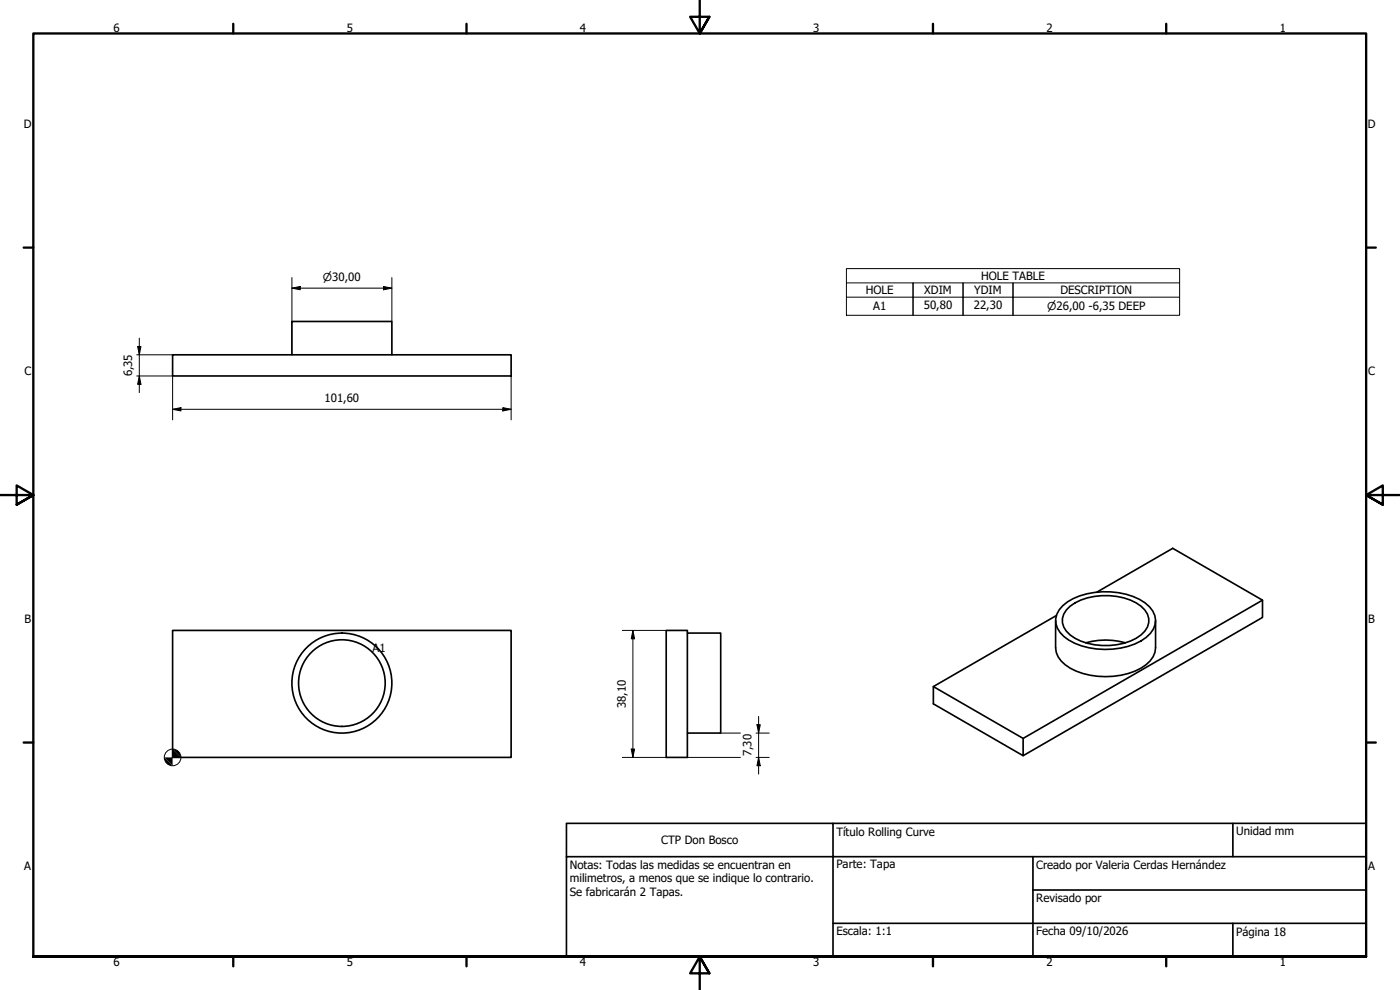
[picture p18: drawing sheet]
<svg xmlns="http://www.w3.org/2000/svg" width="420mm" height="297mm" viewBox="0 0 420 297" stroke-linecap="round" stroke-linejoin="round" font-family="sans-serif">
<defs><g id="words">
<g font-size="3.4">
<text x="34.1" y="9.6">6</text>
<text x="104.1" y="9.6">5</text>
<text x="174.1" y="9.6">4</text>
<text x="244.1" y="9.6">3</text>
<text x="314.1" y="9.6">2</text>
<text x="384.1" y="9.6">1</text>
<text x="7.2" y="38.4">D</text>
<text x="410.5" y="38.4">D</text>
<text x="294.4" y="84">HOLE TABLE</text>
<text x="259.8" y="88.3">HOLE</text>
<text x="277.4" y="88.3">XDIM</text>
<text x="292.4" y="88.3">YDIM</text>
<text x="318.2" y="88.3">DESCRIPTION</text>
<text x="262" y="93.1">A1</text>
<text x="277.2" y="92.8">50,80</text>
<text x="292.2" y="92.8">22,30</text>
<text x="7.3" y="112.7">C</text>
<text x="39.7" y="113" transform="rotate(-90 39.7 113)">6,35</text>
<text x="410.6" y="112.7">C</text>
<text x="97.4" y="120.7">101,60</text>
<text x="7.3" y="186.9">B</text>
<text x="410.6" y="186.9">B</text>
<text x="111.8" y="195.8">A1</text>
<text x="187.8" y="212.5" transform="rotate(-90 187.8 212.5)">38,10</text>
<text x="225.5" y="226.9" transform="rotate(-90 225.5 226.9)">7,30</text>
<text x="251" y="250.9">Título Rolling Curve</text>
<text x="371" y="250.7">Unidad mm</text>
<text x="198.4" y="253.3">CTP Don Bosco</text>
<text x="7.3" y="261.2">A</text>
<text x="171" y="260.6">Notas: Todas las medidas se encuentran en</text>
<text x="251" y="260.5">Parte: Tapa</text>
<text x="311" y="260.9">Creado por Valeria Cerdas Hernández</text>
<text x="410.6" y="261.2">A</text>
<text x="171" y="264.8">milimetros, a menos que se indique lo contrario.</text>
<text x="171" y="268.9">Se fabricarán 2 Tapas.</text>
<text x="311" y="270.6">Revisado por</text>
<text x="251" y="280.7">Escala: 1:1</text>
<text x="311" y="280.7">Fecha 09/10/2026</text>
<text x="371" y="280.9">Página 18</text>
<text x="34.1" y="289.9">6</text>
<text x="104.1" y="289.9">5</text>
<text x="174.1" y="289.9">4</text>
<text x="244.1" y="289.9">3</text>
<text x="314.1" y="289.9">2</text>
<text x="384.1" y="289.9">1</text>
</g>
<g font-size="3.3">
<text x="96.9" y="84.3">⌀30,00</text>
<text x="314.3" y="93.1">⌀26,00 -6,35 DEEP</text>
</g>
</g></defs>
<!-- layer: Visible (ISO) -->
<g fill="none" stroke="#000" stroke-width=".5">
<path d="M51.8 106.5h101.6v6.3h-101.6zM87.6 106.5v-10h30v10M329.2 177.7l22.8-13.2 26.9 15.6v5.2l-71.8 41.4M51.8 189.2h101.6v38.1h-101.6zM199.9 189.2h6.4v38.1h-6.4zM206.3 190h10v30h-10M316.8 186.2v8.2a8.5 8.5 0 0 0 6.2 7 22.9 22.9 0 0 0 20.9-1.9 6.6 6.6 0 0 0 2.9-5.1v-8.2M319 181.7a21.4 21.4 0 0 1 19-3.4 11.5 11.5 0 0 1 8.6 6.3 5.9 5.9 0 0 1-2.6 6.7 22.4 22.4 0 0 1-19.4 2.5 10.1 10.1 0 0 1-7.7-6.7 5.9 5.9 0 0 1 2.1-5.4zM321.2 181.9a19.3 19.3 0 0 1 21.3 0 5.1 5.1 0 0 1 0 8.6 19.3 19.3 0 0 1-21.3 0 5.1 5.1 0 0 1 0-8.6zM325.9 192.9a21.7 21.7 0 0 1 11.8 0M378.9 180.1l-71.8 41.5v5.1l-27-15.5v-5.2l36.9-21.3M280.1 206l27 15.6"/>
<circle cx="102.6" cy="205" r="15"/>
<circle cx="102.6" cy="205" r="13"/>
</g>
<!-- layer: Border (ISO) -->
<g fill="none" stroke="#000" stroke-width=".7">
<path d="M70 7.1v2.9M140 7.1v2.9M210 0v10l-2.9-5h5.8l-2.9 5 2.9-5M280 7.1v2.9M350 7.1v2.9M7.1 74.3h2.9M410 74.3h2.9M0 148.5h10l-5-2.9v5.8l5-2.9-5 2.9M420 148.5h-10l5-2.9v5.8l-5-2.9 5 2.9M7.1 222.8h2.9M410 222.8h2.9M10 287v-277h400v277h-400h400"/>
<path d="M70 287v2.9M140 287v2.9M212.9 292l-2.9-5 2.9 5h-5.8l2.9-5v10M280 287v2.9M350 287v2.9"/>
</g>
<!-- layer: Title (ISO) -->
<path d="M170 257v-10h80v10h60M250 247h160v40h-100M310 257v30M310 257h100M370 247v10M250 277h160M310 267h100M370 277v10M250 287v-30h-80v30h140" fill="none" stroke="#000" stroke-width=".5"/>
<!-- layer: Dimension (ISO) -->
<g fill="none" stroke="#000" stroke-width=".3">
<path d="M87.6 86.5l2.5-.5v1zM87.6 86.5h30M87.6 83.3v13.2M115.1 86l2.5 .5-2.5 .5zM117.6 83.3v13.2M41 112.8h10.8v13.2M41 106.5h10.8M41.3 104h1l-.5 2.5zM41.8 112.8l.5 2.5h-1zM41.8 101.5v16.3M153.4 112.8v13.2M51.8 122.8l2.5-.5v1z"/>
<path d="M51.8 122.8h101.6M150.9 122.3l2.5 .5-2.5 .5zM186.8 189.2h13.1M189.9 189.2l.5 2.5h-1zM189.9 189.2v38.1M216.3 220h5.9M226.9 220h3.9M227.2 217.5h1l-.5 2.5zM227.7 215v17.3M186.8 227.3h13.1M189.4 224.8h1l-.5 2.5zM206.3 227.3h15.9"/>
<path d="M226.9 227.3h3.9M227.7 227.3l.5 2.5h-1z"/>
<circle cx="51.8" cy="227.3" r="2.5"/>
</g>
<g fill="#000">
<path d="M87.6 86.5l2.5-.5v1zM115.1 86l2.5 .5-2.5 .5zM41.3 104h1l-.5 2.5zM41.8 112.8l.5 2.5h-1zM51.8 122.8l2.5-.5v1zM150.9 122.3l2.5 .5-2.5 .5zM189.9 189.2l.5 2.5h-1zM227.2 217.5h1l-.5 2.5zM189.4 224.8h1l-.5 2.5zM227.7 227.3l.5 2.5h-1z"/>
<path d="M49.3 227.3l2.5 2.5a2.5 2.5 0 0 1-2.5-2.5z" fill-rule="evenodd"/>
<path d="M49.3 227.3h5l-2.5-2.5v5z" fill-rule="evenodd"/>
<path d="M51.8 224.8a2.49 2.49 0 0 1 2.5 2.5z" fill-rule="evenodd"/>
</g>
<!-- layer: Symbol (ISO) -->
<path d="M254 84.9h20v4.3v-4.3h15v4.3v-4.3h15v4.3v-4.3h50M254 89.2h20v5.4v-5.4h15v5.4v-5.4h15v5.4v-5.4h50M254 80.6h100v14h-100z" fill="none" stroke="#000" stroke-width=".3"/>
<use href="#words"/>
</svg>
